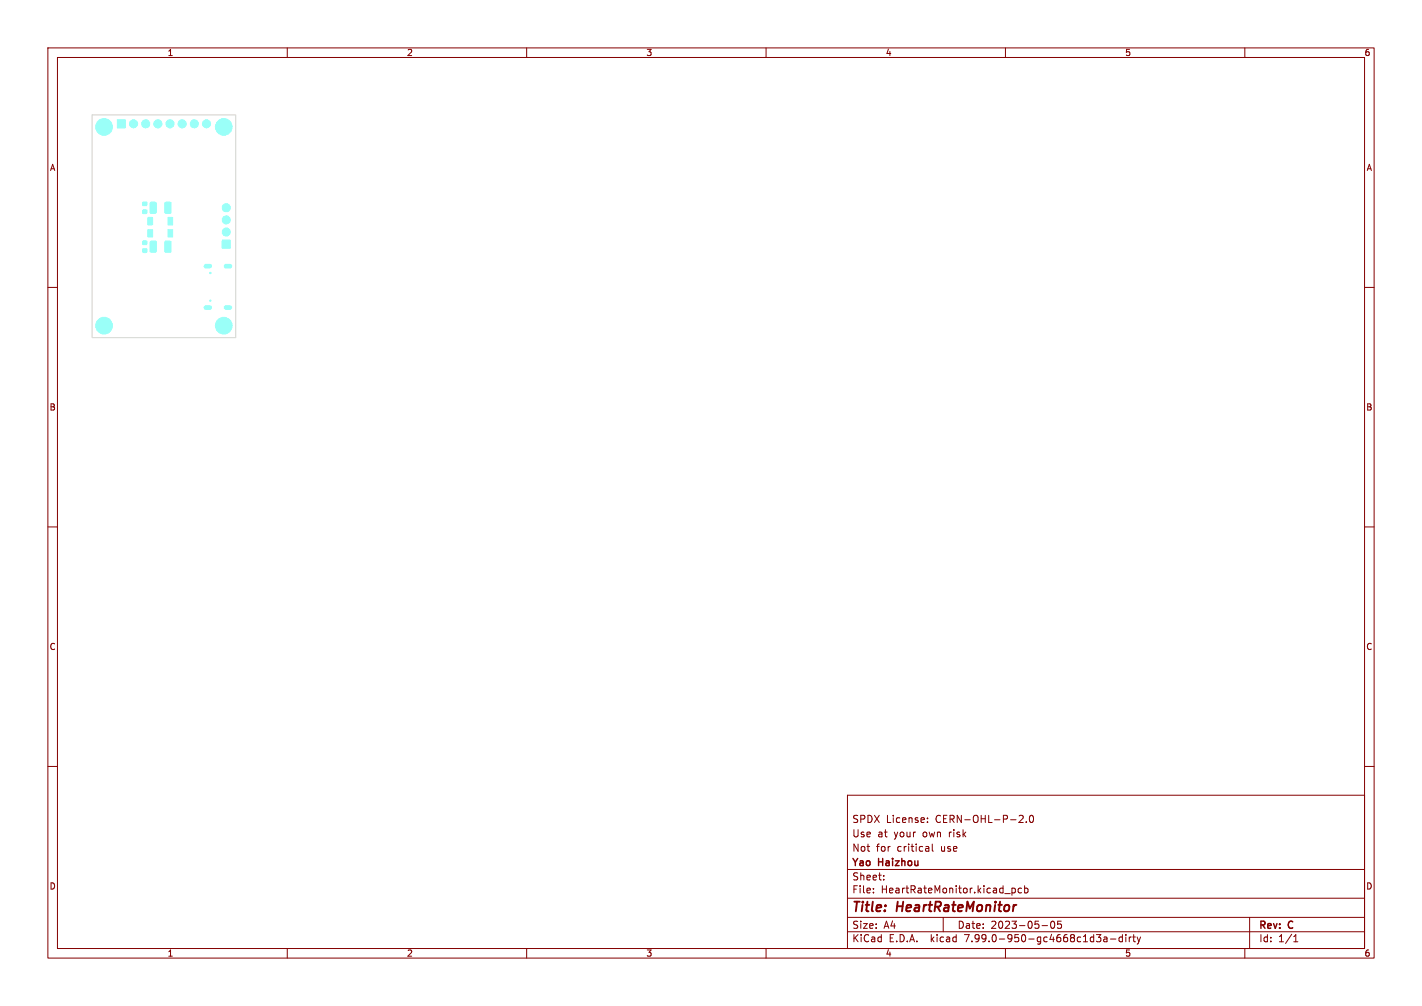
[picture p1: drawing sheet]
<svg xmlns="http://www.w3.org/2000/svg" width="297mm" height="210mm" viewBox="0 0 297 210" stroke-linecap="round" stroke-linejoin="round" font-family="sans-serif">
<defs><g id="words">
<g font-size="2.8" fill="#840000">
<text x="178" y="190.8">Title:</text>
<text x="187.4" y="190.8">HeartRateMonitor</text>
</g>
<g font-size="2.1" fill="#840000">
<text x="178" y="171.9">SPDX License:</text>
<text x="195.4" y="171.9">CERN-OHL-P-2.0</text>
<text x="178" y="177.9">Not</text>
<text x="178" y="174.9">Use</text>
<text x="183" y="177.9">for</text>
<text x="183.3" y="174.9">at</text>
<text x="186.7" y="174.9">your</text>
<text x="187.4" y="177.9">critical</text>
<text x="192.7" y="174.9">own</text>
<text x="196.5" y="177.9">use</text>
<text x="198.2" y="174.9">risk</text>
<text x="178" y="183.9">Sheet:</text>
<text x="178" y="181.1">Yao</text>
<text x="183.6" y="181.1">Haizhou</text>
<text x="178" y="186.6">File:</text>
<text x="184" y="186.6">HeartRateMonitor.kicad_pcb</text>
<text x="178" y="196.8">KiCad</text>
<text x="178" y="194">Size:</text>
<text x="184.6" y="194">A4</text>
<text x="185.6" y="196.8">E.D.A.</text>
<text x="194.4" y="196.8">kicad</text>
<text x="200" y="194">Date:</text>
<text x="201.5" y="196.8">7.99.0-950-gc4668c1d3a-dirty</text>
<text x="206.9" y="194">2023-05-05</text>
<text x="263" y="194.2">Rev:</text>
<text x="263" y="196.8">Id:</text>
<text x="267" y="196.8">1/1</text>
<text x="269.2" y="194.2">C</text>
</g>
<g font-size="1.8" fill="#840000">
<text x="35" y="11.8">1</text>
<text x="85" y="11.8">2</text>
<text x="135" y="11.8">3</text>
<text x="185" y="11.8">4</text>
<text x="235" y="11.8">5</text>
<text x="285" y="11.8">6</text>
<text x="10.4" y="35.8">A</text>
<text x="285.4" y="35.8">A</text>
<text x="10.3" y="85.8">B</text>
<text x="285.3" y="85.8">B</text>
<text x="10.3" y="135.8">C</text>
<text x="285.3" y="135.8">C</text>
<text x="10.3" y="185.8">D</text>
<text x="285.3" y="185.8">D</text>
<text x="35" y="199.8">1</text>
<text x="85" y="199.8">2</text>
<text x="135" y="199.8">3</text>
<text x="185" y="199.8">4</text>
<text x="235" y="199.8">5</text>
<text x="285" y="199.8">6</text>
</g>
</g></defs>
<g fill="none" stroke="#840000" stroke-width=".21">
<path d="M10 10h277v190h-277zM12 12h273v186h-273zM60 10v2M110 10v2M160 10v2M210 10v2M260 10v2M10 60h2M285 60h2M10 110h2M285 110h2M10 160h2"/>
<path d="M285 160h2M177 166h108v32h-108zM193.7 171.6v.1M193.7 170.8v.1M193.8 176.7l.2 .2v.8M194 177.6l-.1 .1M194 177.1h-.1M194.7 176.2v1.3l.2 .2M212.9 170.3l.5-.1 .3 .4-.9 1.1h.9M214.4 171.6v.1M215.2 170.3l.2-.1a.8 .8 0 0 1 .5 .8 .8 .8 0 0 1-.5 .7 1 1 0 0 1-.2-1.4zM60 198v2"/>
<path d="M110 198v2M160 198v2M177 194.5h108M177 191.5h108M177 187.5h108M177 181.5h108M182.4 186.3v.1M182.4 185.5v.1M184.6 183.6v.1M184.6 182.8v.1M197 191.5v3M210 198v2"/>
<path d="M211.4 185.4v1.5M211.4 185.5l.4-.1 .3 .3-.2 .6h-.5M213.4 185.5l-.5-.1-.3 .3 .2 .6h.6M214 185.5l.4-.1 .3 .3-.1 .6h-.6M214 184.9v1.5M217.6 193.2h1.2M219.6 192.4l.2-.1a.8 .8 0 0 1 .5 .8 .8 .8 0 0 1-.5 .7 1 1 0 0 1-.2-1.4zM221.6 192.3h-.7v.7l.2-.1h.5l.1 .3-.1 .5-.2 .1-.5-.1M230.6 195.7h.5l.1 .9M231.2 196h-.5l-.2 .2 .2 .4 .5-.1M231.9 196h1.2M234.4 195.7l-.4-.1-.3 .3 .2 .6h.5"/>
<path d="M234.4 195.1v1.5M235.1 195.1v.1M235.1 195.6v1M235.9 195.6v1M236.3 195.6l-.4 .3M236.6 195.6h.5M236.8 195.1v1.3l.3 .2M237.5 195.6l.4 1M237.9 196.6l-.4 .5M238.2 195.6l-.3 1M260 198v2M261 191.5v6.5"/>
<path d="M270.2 196.6h.9M270.2 195.5l.4-.4v1.5"/>
</g>
<path d="M212.3 188.9l-.4 .1" fill="none" stroke="#840000" stroke-width=".4"/>
<g fill="#9afff8" stroke="#9afff8" stroke-width=".21">
<path d="M29.8 50.3h.9v.7h-.9z"/>
<path d="M29.8 52h.9v.7h-.9z"/>
<path d="M30.9 45.4h1v1.5h-1z"/>
<path d="M30.9 47.9h1v1.6h-1z"/>
<path d="M35.1 45.4h1v1.5h-1z"/>
<path d="M35.1 47.9h1v1.6h-1z"/>
<path d="M34.5 42.3l1-.1 .2 .2v1.9l-.1 .2h-.9l-.3-.1z"/>
<path d="M31.4 42.3l1-.1 .2 .2 .1 1.9-.2 .2h-.9l-.2-.1z"/>
<path d="M29.8 43.9h.9v.6h-.9z"/>
<path d="M29.8 42.2h.9v.7h-.9z"/>
<path d="M34.5 50.4l1-.1 .2 .2v1.9l-.1 .3h-.9l-.3-.2z"/>
<path d="M31.4 50.4l1-.1 .2 .2 .1 1.9-.2 .3h-.9l-.2-.2z"/>
<path d="M24.5 25h1.7v1.7h-1.7z"/>
<path d="M46.4 50.1h1.7v1.7h-1.7z"/>
<circle cx="46.7" cy="68" r="1.75"/>
<circle cx="21.7" cy="26.5" r="1.75"/>
<circle cx="21.7" cy="68" r="1.75"/>
<circle cx="43.9" cy="62.8" r=".15"/>
<circle cx="43.9" cy="57" r=".15"/>
<circle cx="46.7" cy="26.5" r="1.75"/>
<circle cx="27.9" cy="25.8" r=".85"/>
<circle cx="30.4" cy="25.8" r=".85"/>
<circle cx="33" cy="25.8" r=".85"/>
<circle cx="35.5" cy="25.8" r=".85"/>
<circle cx="38.1" cy="25.8" r=".85"/>
<circle cx="40.6" cy="25.8" r=".85"/>
<circle cx="43.1" cy="25.8" r=".85"/>
<circle cx="47.3" cy="48.4" r=".85"/>
<circle cx="47.3" cy="45.9" r=".85"/>
<circle cx="47.3" cy="43.4" r=".85"/>
</g>
<path d="M43 55.6h.8M47.2 55.6h.8M43 64.2h.8M47.2 64.2h.8" fill="none" stroke="#9afff8" stroke-width="1"/>
<path d="M19.2 24h30v46.5h-30z" fill="none" stroke="#d0d2cd" stroke-width=".21"/>
<use href="#words"/>
</svg>
